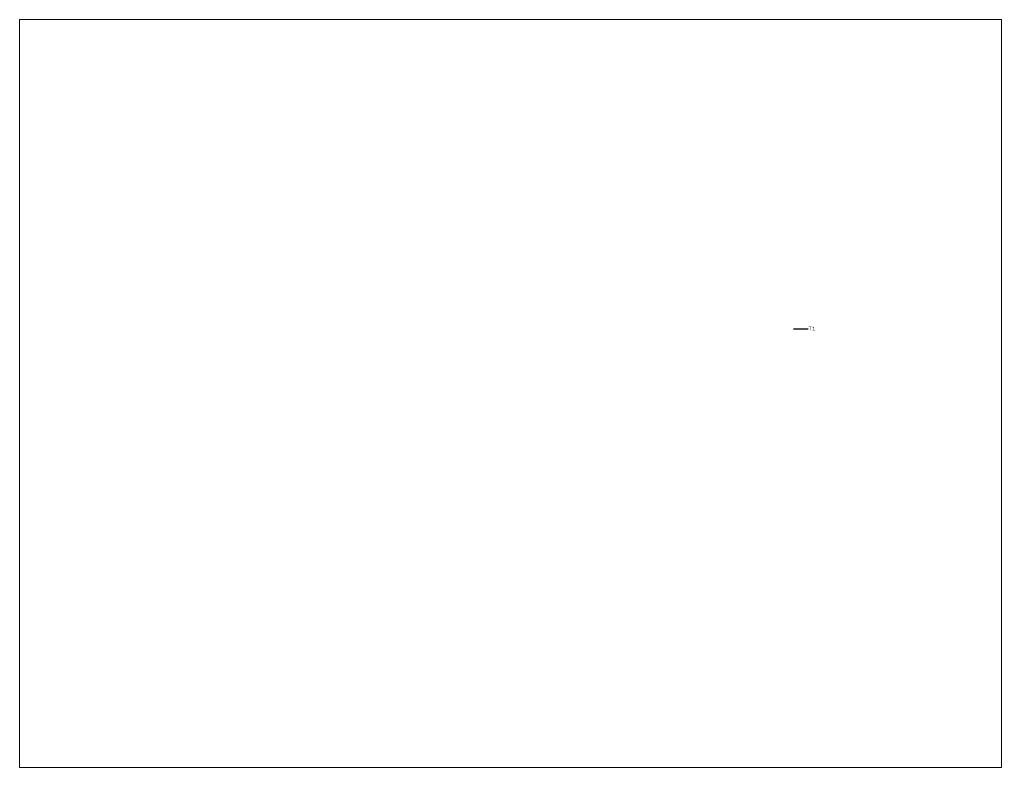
# Paper-space layout 'Layout1' of a CAD drawing. Header units: millimetres. Extents: x 27 to 240, y 20 to 183.
# The model-space entities are those that its viewports show. They can reach past a viewport. Long polylines and large blocks are cut down to what shows.
import ezdxf
from ezdxf.enums import TextEntityAlignment as Align

# ---------------------------------------------------------------- set-up
doc = ezdxf.new("R2010")
doc.units = ezdxf.units.MM
doc.styles.add('Courier', font='COUR.TTF', dxfattribs={"height": 1.5})

msp = doc.modelspace()

# ---------------------------------------------------------------- linework, layer by layer
at = {"color": 1}
msp.add_line((332.5, 176.54), (338.81, 176.54), dxfattribs=at)

# ---------------------------------------------------------------- texts
at = {"color": 7, "style": 'Courier'}
msp.add_attdef('T1', text='', height=1.5, dxfattribs=at).set_placement((339, 176.66), align=Align.MIDDLE_LEFT)

psp = doc.layouts.get("Layout1")

# ---------------------------------------------------------------- viewports
at = {"layer": '0'}
psp.add_viewport(center=(133.35, 101.6), size=(213.36, 162.56), view_center_point=(210, 148.5), view_height=323.8171, dxfattribs=at)

doc.saveas('drawing.dxf')
